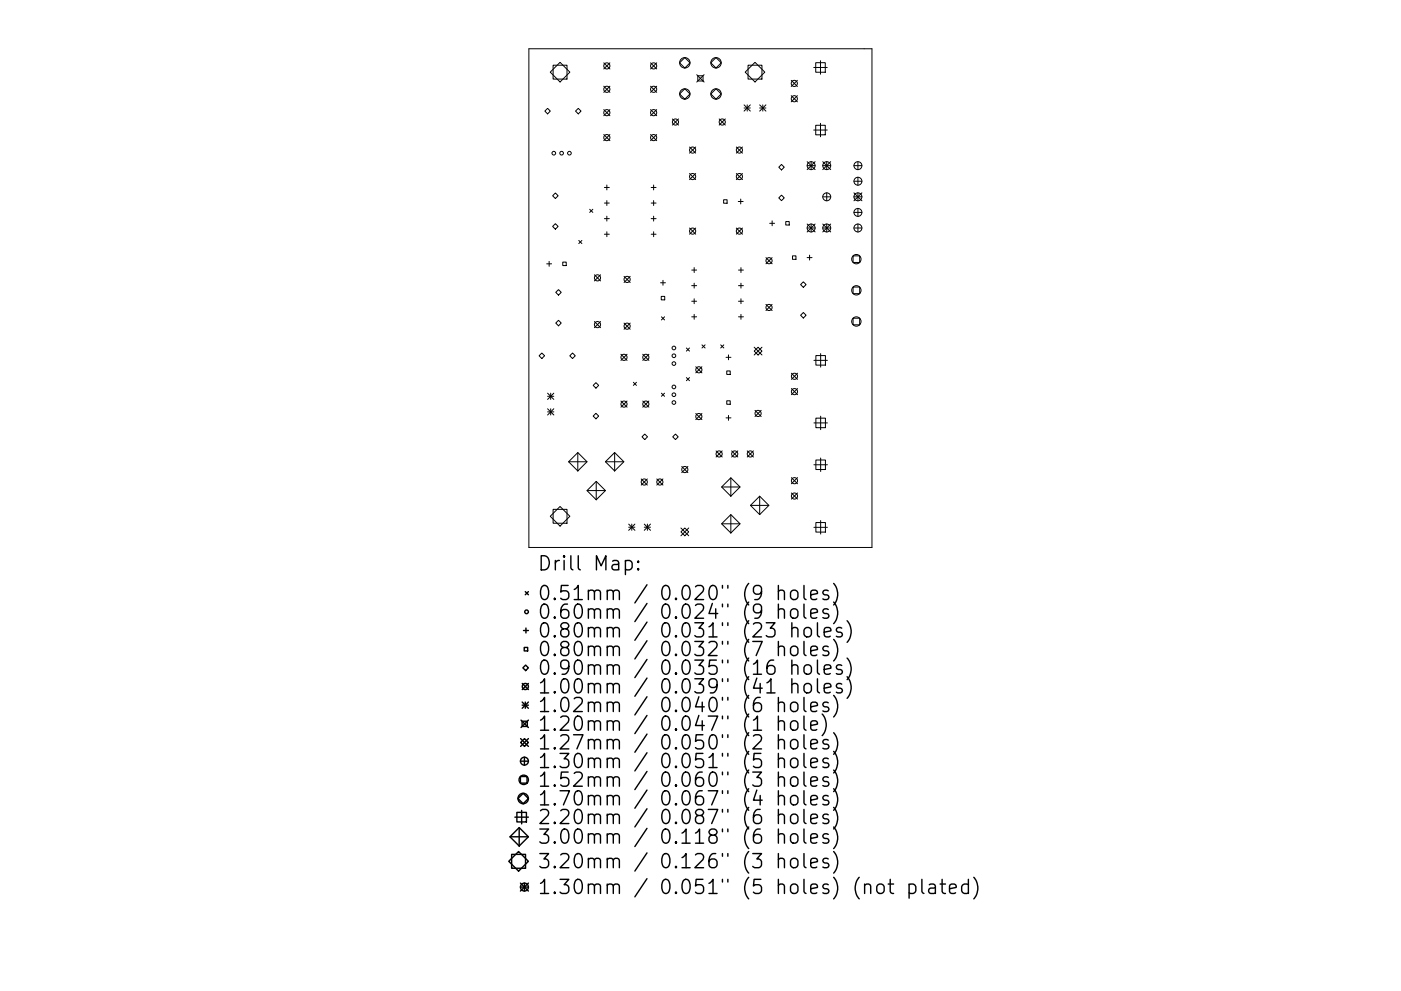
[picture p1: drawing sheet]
<svg xmlns="http://www.w3.org/2000/svg" width="297mm" height="210mm" viewBox="0 0 297 210" stroke-linecap="round" stroke-linejoin="round" font-family="sans-serif">
<defs><g id="words">
<g font-size="4.2">
<text x="114" y="121.1">Drill Map:</text>
<text x="114" y="127.4">0.51mm / 0.020&quot; (9 holes)</text>
<text x="114" y="131.3">0.60mm / 0.024&quot; (9 holes)</text>
<text x="114" y="135.3">0.80mm / 0.031&quot; (23 holes)</text>
<text x="114" y="139.2">0.80mm / 0.032&quot; (7 holes)</text>
<text x="114" y="143.2">0.90mm / 0.035&quot; (16 holes)</text>
<text x="114" y="147.2">1.00mm / 0.039&quot; (41 holes)</text>
<text x="114" y="151.1">1.02mm / 0.040&quot; (6 holes)</text>
<text x="114" y="155.1">1.20mm / 0.047&quot; (1 hole)</text>
<text x="114" y="159">1.27mm / 0.050&quot; (2 holes)</text>
<text x="114" y="163">1.30mm / 0.051&quot; (5 holes)</text>
<text x="114" y="167">1.52mm / 0.060&quot; (3 holes)</text>
<text x="114" y="170.9">1.70mm / 0.067&quot; (4 holes)</text>
<text x="114" y="174.9">2.20mm / 0.087&quot; (6 holes)</text>
<text x="114" y="179">3.00mm / 0.118&quot; (6 holes)</text>
<text x="114" y="184.2">3.20mm / 0.126&quot; (3 holes)</text>
<text x="114" y="189.7">1.30mm / 0.051&quot; (5 holes) (not plated)</text>
</g>
</g></defs>
<g fill="none" stroke="#000" stroke-width=".21">
<path d="M112.1 10.3h72.8v105.9h-72.8zM116.7 15.3l2-2.1 2.1 2.1-2.1 2.1zM117.3 13.8h2.9v3h-2.9zM128 13.3l1.3 1.3M128 18.3l1.3 1.3M129.3 13.3l-1.3 1.3M129.3 18.3l-1.3 1.3M137.9 13.3l1.3 1.3M137.9 18.3l1.3 1.3M139.2 13.3l-1.3 1.3M139.2 18.3l-1.3 1.3M144.1 13.3l1.1-1.1 1.1 1.1-1.1 1.1z"/>
<path d="M144.1 19.9l1.1-1.1 1.1 1.1-1.1 1.1zM147.7 15.8l1.6 1.6M147.9 16.1h1.2v1.1h-1.2zM149.3 15.8l-1.6 1.6M151.8 12.2l1.1 1.1-1.1 1.1-1.1-1.1zM151.8 18.8l1.1 1.1-1.1 1.1-1.1-1.1zM158 15.3l2.1-2.1 2.1 2.1-2.1 2.1zM158.6 13.8h2.9v3h-2.9zM167.8 17l1.3 1.3M169.1 17l-1.3 1.3M172.5 14.3h2.9M172.9 13.3h2.1v2h-2.1z"/>
<path d="M174 12.9v2.8M116.1 23l.6 .6-.6 .6-.6-.6zM122.6 23l.6 .6-.6 .6-.6-.6zM128 23.3l1.3 1.3M128 28.5l1.3 1.3M128.1 39.8h1.1M128.7 39.3v1M129.3 23.3l-1.3 1.3M129.3 28.5l-1.3 1.3M137.9 23.3l1.3 1.3M137.9 28.5l1.3 1.3M138.1 39.8h1"/>
<path d="M138.6 39.3v1M139.2 23.3l-1.3 1.3M139.2 28.5l-1.3 1.3M142.6 25.2l1.3 1.3M143.9 25.2l-1.3 1.3M146.2 36.8l1.3 1.3M146.2 31.2l1.3 1.3M147.5 31.2l-1.3 1.3M147.5 36.8l-1.3 1.3M152.5 25.2l1.3 1.3M153.8 25.2l-1.3 1.3M156.1 31.2l1.3 1.3"/>
<path d="M156.1 36.8l1.3 1.3M157.4 31.2l-1.3 1.3M157.4 36.8l-1.3 1.3M157.8 22.3l1.3 1.3M157.8 22.9h1.3M158.4 22.3v1.3M159.1 22.3l-1.3 1.3M161.1 22.9h1.3M161.1 22.3l1.3 1.3M161.7 22.3v1.3M162.4 22.3l-1.3 1.3M165.1 35.5l.6-.6 .6 .6-.6 .6z"/>
<path d="M167.8 20.3l1.3 1.3M169.1 20.3l-1.3 1.3M171.1 35.1h1.7M171.1 34.3l1.7 1.7M172 34.3v1.7M172.5 27.6h2.9M172.8 34.3l-1.7 1.7M172.9 26.6h2.1v2h-2.1zM174 26.2v2.8M174.4 35.1h1.7M174.4 34.3l1.7 1.7M175.3 34.3v1.7"/>
<path d="M176.1 34.3l-1.7 1.7M181.1 35.1h1.6M181.1 38.5h1.6M181.9 34.3v1.7M181.9 37.6v1.7M115.9 56h1M116.4 55.5v1M117.2 41.5l.6-.6 .5 .6-.5 .6zM117.2 48l.6-.5 .5 .5-.5 .6zM119.3 55.6h.8v.7h-.8zM122.7 51l.7 .7M123.4 51l-.7 .7"/>
<path d="M125 44.4l.7 .7M125.7 44.4l-.7 .7M126 58.3l1.3 1.3M127.3 58.3l-1.3 1.3M128.1 43.1h1.1M128.1 46.4h1.1M128.1 49.7h1.1M128.7 42.6v1M128.7 45.9v1M128.7 49.2v1M132.3 58.6l1.3 1.3M133.6 58.6l-1.3 1.3"/>
<path d="M138.1 43.1h1M138.1 46.4h1M138.1 49.7h1M138.6 42.6v1M138.6 45.9v1M138.6 49.2v1M140 60h1.1M140.6 59.5v1M146.2 48.4l1.3 1.3M146.7 57.3h1M147.2 56.8v1M147.5 48.4l-1.3 1.3"/>
<path d="M153.4 42.4h.8v.7h-.8zM156.1 48.4l1.3 1.3M156.5 42.8h1.1M156.6 57.3h1M157 42.2v1.1M157.1 56.8v1M157.4 48.4l-1.3 1.3M162.4 54.7l1.3 1.3M163.2 47.4h1M163.7 54.7l-1.3 1.3M163.7 46.9v1M165.1 42l.6-.6 .6 .6-.6 .6z"/>
<path d="M166.6 47h.7v.7h-.7zM168 54.3h.8v.7h-.8zM171.1 54.7h1.1M171.1 48.4h1.7M171.1 47.5l1.7 1.7M171.6 54.1v1.1M172 47.5v1.7M172.8 47.5l-1.7 1.7M174.4 41.8h1.7M174.4 48.4h1.7M174.4 47.5l1.7 1.7M175.3 40.9v1.7"/>
<path d="M175.3 47.5v1.7M176.1 47.5l-1.7 1.7M180.9 54.3h1.4v1.4h-1.4zM181.1 41.8h1.6M181.1 45.1h1.6M181.1 48.4h1.6M181.1 40.9l1.6 1.7M181.9 40.9v1.7M181.9 44.2v1.7M181.9 47.5v1.7M182.7 40.9l-1.6 1.7M114.9 74.9l.6 .6-.6 .6-.6-.6z"/>
<path d="M117.8 62l.6-.6 .6 .6-.6 .6zM117.8 68.5l.6-.5 .6 .5-.6 .6zM121.4 74.9l.6 .6-.6 .6-.6-.6zM126 68.2l1.3 1.3M127.3 68.2l-1.3 1.3M131.6 75.2l1.4 1.3M132.3 68.6l1.3 1.3M133 75.2l-1.4 1.3M133.6 68.6l-1.3 1.3M136.3 75.2l1.3 1.3M137.6 75.2l-1.3 1.3M140.2 62.9h.7v.7h-.7z"/>
<path d="M140.2 67.2l.7 .7M140.9 67.2l-.7 .7M145.5 73.8l.7 .7M146.2 73.8l-.7 .7M146.7 60.6h1M146.7 63.9h1M146.7 67.2h1M147.2 60.1v1M147.2 63.4v1M147.2 66.7v1M147.5 77.8l1.3 1.3M148.8 77.8l-1.3 1.3"/>
<path d="M148.8 73.2l.7 .6M149.5 73.2l-.7 .6M152.8 73.2l.7 .6M153.5 73.2l-.7 .6M153.9 75.8h1.1M154.1 78.7h.7v.7h-.7zM154.5 75.3v1M156.6 60.6h1M156.6 63.9h1M156.6 67.2h1M157.1 60.1v1M157.1 63.4v1"/>
<path d="M157.1 66.7v1M159.9 74.5l.8-.8 .9 .8-.9 .8zM159.9 73.7l1.7 1.6M161.6 73.7l-1.7 1.6M162.4 64.6l1.3 1.3M163.7 64.6l-1.3 1.3M167.8 79.2l1.3 1.3M169.1 79.2l-1.3 1.3M169.7 60.4l.6-.6 .6 .6-.6 .6zM169.7 66.9l.6-.6 .6 .6-.6 .6zM172.6 76.5h2.8M173 75.4h2v2.1h-2z"/>
<path d="M174 75v2.9M180.9 60.9h1.4v1.4h-1.4zM180.9 67.5h1.4v1.4h-1.4zM116.1 83.4l1.3 1.3M116.1 84.1h1.3M116.1 86.7l1.3 1.3M116.1 87.4h1.3M116.8 83.4v1.3M116.8 86.7v1.3M117.4 83.4l-1.3 1.3M117.4 86.7l-1.3 1.3M120.6 98l1.9-2 2 2-2 1.9z"/>
<path d="M120.6 98h3.9M122.5 96v3.9M125.8 81.8l.5-.6 .6 .6-.6 .6zM126.3 87.7l.6 .6-.6 .6-.5-.6zM128.4 98l1.9-2 2 2-2 1.9zM128.4 98h3.9M130.3 96v3.9M131.6 85.1l1.4 1.3M133 85.1l-1.4 1.3M134.3 81.1l.6 .7M134.9 81.1l-.6 .7M136.3 85.1l1.3 1.3"/>
<path d="M136.7 92.1l.6 .6-.6 .6-.6-.6zM137.6 85.1l-1.3 1.3M140.2 83.4l.7 .7M140.9 83.4l-.7 .7M143.2 92.1l.6 .6-.6 .6-.6-.6zM144.5 99l1.3 1.3M145.5 80.1l.7 .7M145.8 99l-1.3 1.3M146.2 80.1l-.7 .7M147.5 87.7l1.3 1.3M148.8 87.7l-1.3 1.3M151.8 95.7l1.3 1.3"/>
<path d="M153.1 95.7l-1.3 1.3M153.9 88.7h1.1M154.1 85h.7v.8h-.7zM154.5 88.1v1.1M155.1 95.7l1.3 1.3M156.4 95.7l-1.3 1.3M158.4 95.7l1.3 1.3M159.7 95.7l-1.3 1.3M160.1 87.1l1.3 1.3M161.4 87.1l-1.3 1.3M167.8 82.4l1.3 1.3M169.1 82.4l-1.3 1.3"/>
<path d="M172.6 89.7h2.8M172.6 98.6h2.8M173 88.7h2v2h-2zM173 97.6h2v2h-2zM174 88.3v2.9M174 97.2v2.8M116.7 109.5l2-2 2.1 2-2.1 2.1zM117.3 108.1h2.9v2.9h-2.9zM124.5 104.1h3.9M126.4 102.1l2 2-2 1.9-1.9-1.9zM126.4 102.1v3.9M133.3 111.2l1.3 1.3"/>
<path d="M133.3 111.9h1.3M134 111.2v1.3M134.6 111.2l-1.3 1.3M135.9 101.6l1.3 1.3M136.6 111.9h1.3M136.6 111.2l1.3 1.3M137.2 101.6l-1.3 1.3M137.3 111.2v1.3M137.9 111.2l-1.3 1.3M139.3 101.6l1.3 1.3M140.6 101.6l-1.3 1.3M144.4 112.8l.8-.8 .8 .8-.8 .9z"/>
<path d="M144.4 112l1.6 1.7M146 112l-1.6 1.7M153 103.3l1.9-1.9 2 1.9-2 2zM153 103.3h3.9M153 111.1h3.9M154.9 109.2l2 1.9-2 2-1.9-2zM154.9 101.4v3.9M154.9 109.2v3.9M159.1 107.2h3.9M161.1 105.3l1.9 1.9-1.9 2-2-2zM161.1 105.3v3.9M167.8 101.3l1.3 1.3"/>
<path d="M167.8 104.6l1.3 1.3M169.1 101.3l-1.3 1.3M169.1 104.6l-1.3 1.3M172.6 111.9h2.8M173 110.9h2v2h-2zM174 110.4v2.9"/>
<circle cx="128.7" cy="18.9" r=".65"/>
<circle cx="128.7" cy="14" r=".65"/>
<circle cx="138.6" cy="18.9" r=".65"/>
<circle cx="138.6" cy="14" r=".65"/>
<circle cx="145.2" cy="19.9" r="1.11"/>
<circle cx="145.2" cy="13.3" r="1.11"/>
<circle cx="151.8" cy="19.9" r="1.11"/>
<circle cx="151.8" cy="13.3" r="1.11"/>
<circle cx="168.4" cy="17.7" r=".65"/>
<circle cx="117.4" cy="32.5" r=".39"/>
<circle cx="119.1" cy="32.5" r=".39"/>
<circle cx="120.7" cy="32.5" r=".39"/>
<circle cx="128.7" cy="29.2" r=".65"/>
<circle cx="128.7" cy="23.9" r=".65"/>
<circle cx="138.6" cy="29.2" r=".65"/>
<circle cx="138.6" cy="23.9" r=".65"/>
<circle cx="143.2" cy="25.9" r=".65"/>
<circle cx="146.8" cy="31.8" r=".65"/>
<circle cx="146.8" cy="37.5" r=".65"/>
<circle cx="153.1" cy="25.9" r=".65"/>
<circle cx="156.8" cy="31.8" r=".65"/>
<circle cx="156.8" cy="37.5" r=".65"/>
<circle cx="168.4" cy="21" r=".65"/>
<circle cx="172" cy="35.1" r=".84"/>
<circle cx="175.3" cy="35.1" r=".84"/>
<circle cx="181.9" cy="38.5" r=".84"/>
<circle cx="181.9" cy="35.1" r=".84"/>
<circle cx="126.7" cy="59" r=".65"/>
<circle cx="133" cy="59.3" r=".65"/>
<circle cx="146.8" cy="49" r=".65"/>
<circle cx="156.8" cy="49" r=".65"/>
<circle cx="163" cy="55.3" r=".65"/>
<circle cx="172" cy="48.4" r=".84"/>
<circle cx="175.3" cy="41.8" r=".84"/>
<circle cx="175.3" cy="48.4" r=".84"/>
<circle cx="181.6" cy="55" r=".99"/>
<circle cx="181.9" cy="45.1" r=".84"/>
<circle cx="181.9" cy="41.8" r=".84"/>
<circle cx="181.9" cy="48.4" r=".84"/>
<circle cx="126.7" cy="68.9" r=".65"/>
<circle cx="132.3" cy="75.8" r=".65"/>
<circle cx="133" cy="69.2" r=".65"/>
<circle cx="136.9" cy="75.8" r=".65"/>
<circle cx="142.9" cy="73.8" r=".39"/>
<circle cx="142.9" cy="77.1" r=".39"/>
<circle cx="142.9" cy="75.5" r=".39"/>
<circle cx="148.2" cy="78.5" r=".65"/>
<circle cx="163" cy="65.2" r=".65"/>
<circle cx="168.4" cy="79.8" r=".65"/>
<circle cx="181.6" cy="68.2" r=".99"/>
<circle cx="181.6" cy="61.6" r=".99"/>
<circle cx="132.3" cy="85.7" r=".65"/>
<circle cx="136.9" cy="85.7" r=".65"/>
<circle cx="142.9" cy="85.4" r=".39"/>
<circle cx="142.9" cy="83.8" r=".39"/>
<circle cx="142.9" cy="82.1" r=".39"/>
<circle cx="145.2" cy="99.6" r=".65"/>
<circle cx="148.2" cy="88.4" r=".65"/>
<circle cx="152.5" cy="96.3" r=".65"/>
<circle cx="155.8" cy="96.3" r=".65"/>
<circle cx="159.1" cy="96.3" r=".65"/>
<circle cx="160.7" cy="87.7" r=".65"/>
<circle cx="168.4" cy="83.1" r=".65"/>
<circle cx="136.6" cy="102.3" r=".65"/>
<circle cx="139.9" cy="102.3" r=".65"/>
<circle cx="168.4" cy="102" r=".65"/>
<circle cx="168.4" cy="105.2" r=".65"/>
</g>
<g fill="none" stroke="#000" stroke-width=".3">
<path d="M132.6 119.1l.9-.2 .5 .6v.8l-.3 .5-.2 .1-.9-.1M135.3 119.1l.2 .1-.2 .1-.1-.1 .1-.1v.2M111 133.8h1M111.1 137.4h.8v.7h-.8zM111.4 125.5l.6 .7M111.5 133.3v1M112 125.5l-.6 .7M135.3 120.6l.2 .2-.2 .1-.1-.1 .1-.2v.3M165 125.5a.74 .74 0 0 1 1.3 .1v1.6M165 129.5a.74 .74 0 0 1 1.3 .1v1.6M165 137.4a.74 .74 0 0 1 1.3 .1v1.6M165 124.2v3"/>
<path d="M165 128.2v3M165 136.1v3M167.7 125.5a.81 .81 0 0 1 .8-.3 .81 .81 0 0 1 .7 .6v.8a.81 .81 0 0 1-.8 .6 .81 .81 0 0 1-.8-.6v-.8zM167.9 129.3a.81 .81 0 0 1 1.3 .4v.9a.81 .81 0 0 1-.8 .6 .81 .81 0 0 1-.8-.6v-.9zM167.9 133.4a.74 .74 0 0 1 1.3 .2v1.5M167.9 137.2a.81 .81 0 0 1 1.3 .5v.8a.81 .81 0 0 1-.8 .6 .81 .81 0 0 1-.8-.6v-.8zM167.9 132.1v3M170.5 124.2v2.6l.4 .4M170.5 128.2v2.5l.4 .5M170.5 136.1v2.6l.4 .4M170.6 133.4a.81 .81 0 0 1 .8-.3 .81 .81 0 0 1 .6 .6v.9a.81 .81 0 0 1-.8 .6 .81 .81 0 0 1-.7-.6v-.9zM171.9 126.2l1.4-.3-.1-.5-.9-.2-.4 .4v1.2l.1 .3 .3 .1 .9-.1"/>
<path d="M171.9 130.2l1.4-.3-.1-.6-.9-.1-.4 .4v1.1l.1 .3 .3 .2 .9-.2M171.9 138.1l1.4-.3-.1-.6-.9-.1-.4 .4v1.2l.1 .2 .3 .2 .9-.2M173.3 132.1v2.6l.4 .4M174.7 134.1l1.5-.3-.2-.5-.8-.2-.5 .5v1.1l.2 .3 .3 .1 .8-.1M175.6 125.4l-.7-.2-.4 .4 .1 .5 1 .3 .1 .2-.1 .5-.3 .1-.8-.1M175.6 129.3l-.7-.1-.4 .4 .1 .4 1 .3 .1 .3-.1 .4-.3 .2-.8-.2M175.6 137.2l-.7-.1-.4 .4 .1 .4 1 .3 .1 .3-.1 .4-.3 .2-.8-.2M176.7 123.8a3.4 3.4 0 0 1 0 4.6M176.7 127.7a3.4 3.4 0 0 1 0 4.6M176.7 135.7a3.4 3.4 0 0 1 0 4.5M178.5 133.3l-.8-.2-.4 .5 .2 .4 1 .3 .1 .3-.1 .4-.3 .1-.9-.1M179.6 131.7a3.4 3.4 0 0 1 0 4.6"/>
<path d="M179.6 139.6a3.4 3.4 0 0 1 0 4.6M110.4 156.7l1.6 1.7M110.5 152.8l1.5 1.6M110.7 153h1.1v1.1h-1.1zM110.7 149l1.3 1.3M110.7 149.6h1.3M110.7 145l1.3 1.3M110.9 141.7l.5-.6 .6 .6-.6 .6zM111.2 156.7l.8 .8-.8 .9-.8-.9zM111.4 149v1.3M112 145l-1.3 1.3M112 149l-1.3 1.3"/>
<path d="M112 152.8l-1.5 1.6M112 156.7l-1.6 1.7M165 149.3a.75 .75 0 0 1 1.3 .1v1.6M165 153.2a.74 .74 0 0 1 1.3 .2v1.5M165 157.2a.74 .74 0 0 1 1.3 .1v1.6M165 148v3M165 151.9v3M165 155.9v3M165 159.8v3M167.7 149.3a.81 .81 0 0 1 .8-.3 .81 .81 0 0 1 .7 .5v.9a.81 .81 0 0 1-.8 .6 .81 .81 0 0 1-.8-.6v-.9zM167.7 153.2a.81 .81 0 0 1 .8-.3 .81 .81 0 0 1 .7 .6v.9a.81 .81 0 0 1-.8 .6 .81 .81 0 0 1-.8-.6v-.9zM167.9 141.3a.74 .74 0 0 1 1.3 .2v1.5"/>
<path d="M167.9 145.3a.75 .75 0 0 1 1.3 .1v1.6M167.9 157a.81 .81 0 0 1 1.3 .5v.8a.81 .81 0 0 1-.8 .6 .81 .81 0 0 1-.8-.6v-.8zM167.9 140v3M167.9 144v3M170.5 148v2.5l.4 .5M170.5 151.9v2.6l.4 .4M170.5 155.9v2.6l.4 .4M170.5 159.8v2.6l.4 .4M170.6 141.3a.81 .81 0 0 1 .8-.3 .81 .81 0 0 1 .6 .6v.9a.81 .81 0 0 1-.8 .6 .81 .81 0 0 1-.7-.6v-.9zM170.7 145.2a.81 .81 0 0 1 1.3 .4v.8a.81 .81 0 0 1-.8 .6 .81 .81 0 0 1-.7-.6v-.8zM171.9 150l1.4-.3-.1-.6-.9-.1-.4 .4v1.1l.1 .3 .3 .2 .9-.2M171.9 153.9l1.4-.3-.1-.5-.9-.2-.4 .5v1.1l.1 .3 .3 .1 .9-.1"/>
<path d="M171.9 157.9l1.4-.3-.1-.6-.9-.1-.4 .4v1.2l.1 .2 .3 .2 .9-.2M173.3 140v2.6l.4 .4M173.3 144v2.6l.4 .4M174.3 151.5a3.4 3.4 0 0 1 0 4.6M174.7 142l1.5-.2-.2-.6-.8-.2-.5 .5v1.1l.2 .3 .3 .1 .8-.1M174.7 146l1.5-.3-.2-.5-.8-.2-.5 .4v1.2l.2 .3 .3 .1 .8-.1M175.6 149.1l-.7-.1-.4 .4 .1 .4 1 .3 .1 .3-.1 .4-.3 .2-.8-.2M175.6 157l-.7-.1-.4 .4 .1 .4 1 .3 .1 .3-.1 .4-.3 .2-.8-.2M176.7 147.5a3.4 3.4 0 0 1 0 4.6M176.7 155.5a3.4 3.4 0 0 1 0 4.5M176.7 159.4a3.4 3.4 0 0 1 0 4.6M178.5 141.2l-.8-.2-.4 .5 .2 .4 1 .3 .1 .3-.1 .4-.3 .1-.9-.1"/>
<path d="M178.5 145.2l-.8-.2-.4 .4 .2 .5 1 .3 .1 .2-.1 .5-.3 .1-.9-.1M179.6 143.6a3.4 3.4 0 0 1 0 4.6M108.1 177.5l2-1.9 1.9 1.9-1.9 2zM108.1 177.5h3.9M109.2 173.4h2.8M109.6 172.4h2v2h-2zM109.8 169.4l1.1-1.1 1.1 1.1-1.1 1.1zM110.1 175.6v3.9M110.3 164.8h1.4v1.4h-1.4zM110.3 161.5h1.7M110.6 171.9v2.9M111.2 160.6v1.7"/>
<path d="M165 161.1a.74 .74 0 0 1 1.3 .2v1.5M165 165.1a.74 .74 0 0 1 1.3 .1v1.6M165 169.1a.74 .74 0 0 1 1.3 .1v1.6M165 173a.74 .74 0 0 1 1.3 .2v1.5M165 177.2a.74 .74 0 0 1 1.3 .1v1.6M165 163.8v3M165 167.8v3M165 171.7v3M165 175.9v3M167.7 161.1a.81 .81 0 0 1 .8-.3 .81 .81 0 0 1 .7 .6v.9a.81 .81 0 0 1-.8 .6 .81 .81 0 0 1-.8-.6v-.9zM167.7 169.1a.81 .81 0 0 1 .8-.3 .81 .81 0 0 1 .7 .5v.9a.81 .81 0 0 1-.8 .6 .81 .81 0 0 1-.8-.6v-.9zM167.7 177.2a.81 .81 0 0 1 .8-.3 .81 .81 0 0 1 .7 .6v.8a.81 .81 0 0 1-.8 .6 .81 .81 0 0 1-.8-.6v-.8z"/>
<path d="M167.9 165a.81 .81 0 0 1 1.3 .4v.8a.81 .81 0 0 1-.8 .6 .81 .81 0 0 1-.8-.6v-.8zM167.9 172.9a.81 .81 0 0 1 1.3 .4v.9a.81 .81 0 0 1-.8 .6 .81 .81 0 0 1-.8-.6v-.9zM170.5 163.8v2.6l.4 .4M170.5 167.8v2.5l.4 .5M170.5 171.7v2.6l.4 .4M170.5 175.9v2.6l.4 .4M171.9 161.8l1.4-.2-.1-.6-.9-.2-.4 .5v1.1l.1 .3 .3 .1 .9-.1M171.9 165.8l1.4-.3-.1-.5-.9-.2-.4 .4v1.2l.1 .3 .3 .1 .9-.1M171.9 169.8l1.4-.3-.1-.6-.9-.1-.4 .4v1.1l.1 .3 .3 .2 .9-.2M171.9 173.7l1.4-.3-.1-.5-.9-.2-.4 .5v1.1l.1 .3 .3 .1 .9-.1M171.9 177.9l1.4-.3-.1-.6-.9-.1-.4 .4v1.2l.1 .3 .3 .1 .9-.1M175.6 161l-.7-.2-.4 .5 .1 .4 1 .3 .1 .3-.1 .4-.3 .1-.8-.1"/>
<path d="M175.6 165l-.7-.2-.4 .4 .1 .5 1 .3 .1 .2-.1 .5-.3 .1-.8-.1M175.6 168.9l-.7-.1-.4 .4 .1 .4 1 .3 .1 .3-.1 .4-.3 .2-.8-.2M175.6 172.9l-.7-.2-.4 .5 .1 .4 1 .3 .1 .3-.1 .4-.3 .1-.8-.1M175.6 177l-.7-.1-.4 .4 .1 .5 1 .2 .1 .3-.1 .5-.3 .1-.8-.1M176.7 163.4a3.4 3.4 0 0 1 0 4.6M176.7 167.3a3.4 3.4 0 0 1 0 4.6M176.7 171.3a3.4 3.4 0 0 1 0 4.6M176.7 175.5a3.4 3.4 0 0 1 0 4.5M107.9 182.7l2-2 2.1 2-2.1 2.1zM108.5 181.3h2.9v2.9h-2.9zM110.3 187.4l1.7 1.6M110.3 188.2h1.7"/>
<path d="M111.2 187.4v1.6M112 187.4l-1.7 1.6M165 182.4a.74 .74 0 0 1 1.3 .1v1.6M165 181.1v3M167.9 182.2a.81 .81 0 0 1 1.3 .5v.8a.81 .81 0 0 1-.8 .6 .81 .81 0 0 1-.8-.6v-.8zM170.5 181.1v2.6l.4 .4M171.9 183.1l1.4-.3-.1-.6-.9-.1-.4 .4v1.2l.1 .3 .3 .1 .9-.1M175.6 182.2l-.7-.1-.4 .4 .1 .5 1 .2 .1 .3-.1 .5-.3 .1-.8-.1M176.7 180.7a3.4 3.4 0 0 1 0 4.5M186.2 187.7a.81 .81 0 0 1 1.3 .4v.9a.81 .81 0 0 1-.8 .6 .81 .81 0 0 1-.8-.6v-.9zM188.3 187.6h1.2M188.7 186.6v2.5l.2 .3 .6 .2"/>
<path d="M192.7 187.7l.9-.1 .6 .5v.9l-.3 .4-.3 .2-.9-.2M192.7 187.6v3M195.5 186.6v2.5l.4 .5M197 187.7l.3-.1 .9 .1 .1 .3v1.6M198.3 188.3l-1 .1a.59 .59 0 0 0-.4 .6 .59 .59 0 0 0 .4 .6l1-.2M199.3 187.6h1.2M199.7 186.6v2.5l.2 .3 .6 .2M201.3 188.6l1.4-.3-.1-.6-.9-.1-.4 .4v1.1l.2 .3 .2 .2 .9-.2M205.3 187.7l-.8-.1-.6 .5v.9l.3 .4 .3 .2 .8-.2M205.3 186.6v3M206.5 186.1a3.4 3.4 0 0 1 0 4.6"/>
<circle cx="111.6" cy="129.8" r=".39"/>
<circle cx="111.4" cy="145.7" r=".65"/>
<circle cx="110.9" cy="169.4" r="1.11"/>
<circle cx="111" cy="165.5" r=".99"/>
<circle cx="111.2" cy="161.5" r=".84"/>
<circle cx="111.2" cy="188.2" r=".84"/>
</g>
<use href="#words"/>
</svg>
